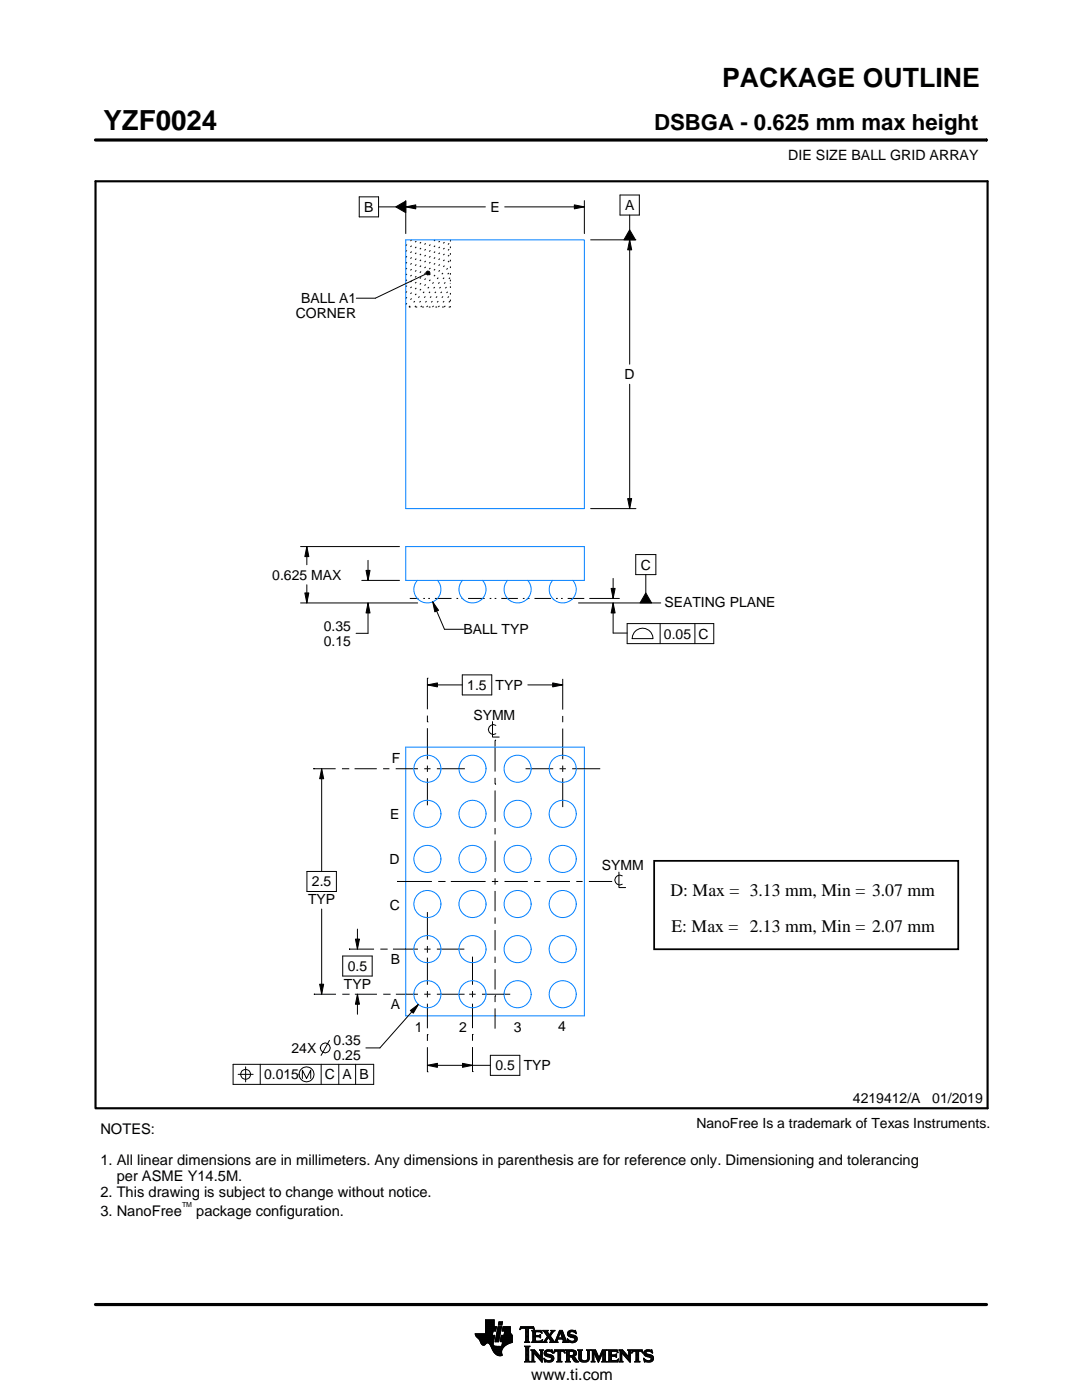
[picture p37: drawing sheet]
<svg xmlns="http://www.w3.org/2000/svg" width="216mm" height="279mm" viewBox="0 0 216 279" stroke-linecap="round" stroke-linejoin="round" font-family="sans-serif">
<defs><g id="words">
<text font-size="5.5" x="20.6" y="26">YZF0024</text>
<text font-size="5.3" x="144.1" y="17.4">PACKAGE OUTLINE</text>
<text font-size="4.4" x="130.5" y="26">DSBGA - 0.625 mm max height</text>
<g font-size="3.5">
<text x="133.8" y="178.9">D: Max = 3.13 mm, Min = 3.07 mm</text>
<text x="134" y="185.9">E: Max = 2.13 mm, Min = 2.07 mm</text>
</g>
<text font-size="3.2" x="106" y="275.3">www.ti.com</text>
<g font-size="2.9">
<text x="20" y="226.2">NOTES:</text>
<text x="20" y="232.5">1. All linear dimensions are in millimeters. Any dimensions in parenthesis are for reference only. Dimensioning and tolerancing</text>
<text x="20" y="238.8">2. This drawing is subject to change without notice.</text>
<text x="23.3" y="235.7">per ASME Y14.5M.</text>
<text x="20" y="242.7">3. NanoFree</text>
<text x="39.1" y="242.7">package configuration.</text>
</g>
<g font-size="2.8">
<text x="157.3" y="32">DIE SIZE BALL GRID ARRAY</text>
<text x="124.7" y="41.9">A</text>
<text x="72.7" y="42.3">B</text>
<text x="97.9" y="42.3">E</text>
<text x="59" y="63.5">CORNER</text>
<text x="60.1" y="60.5">BALL A1</text>
<text x="124.6" y="75.7">D</text>
<text x="127.9" y="113.7">C</text>
<text x="54.3" y="115.7">0.625 MAX</text>
<text x="64.6" y="125.9">0.35</text>
<text x="132.6" y="121.2">SEATING PLANE</text>
<text x="64.6" y="128.9">0.15</text>
<text x="92.5" y="126.6">BALL TYP</text>
<text x="132.5" y="127.5">0.05 C</text>
<text x="93.2" y="137.7">1.5 TYP</text>
<text x="94.5" y="143.6">SYMM</text>
<text x="78.2" y="152.2">F</text>
<text x="77.8" y="163.5">E</text>
<text x="77.7" y="172.5">D</text>
<text x="120.1" y="173.6">SYMM</text>
<text x="62.2" y="176.9">2.5</text>
<text x="61.5" y="180.4">TYP</text>
<text x="77.8" y="181.6">C</text>
<text x="68.6" y="197.3">TYP</text>
<text x="69.4" y="193.8">0.5</text>
<text x="78" y="192.5">B</text>
<text x="78" y="201.4">A</text>
<text x="66.6" y="208.6">0.35</text>
<text x="82.8" y="205.9">1</text>
<text x="91.6" y="205.9">2</text>
<text x="102.5" y="205.9">3</text>
<text x="111.4" y="205.8">4</text>
<text x="52.7" y="215.4">0.015</text>
<text x="58.2" y="210.1">24X</text>
<text x="64.8" y="215.4">C A B</text>
<text x="66.6" y="211.6">0.25</text>
<text x="98.8" y="213.6">0.5 TYP</text>
<text x="170.2" y="220.2">4219412/A</text>
<text x="186" y="220.2">01/2019</text>
<text x="139" y="225">NanoFree Is a trademark of Texas Instruments.</text>
</g>
<text font-size="1.4" x="36.3" y="240.9">TM</text>
<text font-size=".3" x="102" y="28">SCALE 6.000</text>
</g></defs>
<g fill="none" stroke="#000" stroke-width=".2">
<path d="M19.1 27.9h177.7M71.7 39.3h3.8v4h-3.8zM123.7 38.9h3.9v4h-3.9zM196.8 27.7v.5M75.5 41.3h3.5M79 41.3l2-1.2v2.3zM81 41.3l2-.4v.8zM81 40v6.6M81 41.3h15.9M85 54.7l-10.1 4.8h-3.8M85 54.3l.3-.2 .4 .1 .1 .3-.1 .3-.4 .1-.3-.2zM100.7 41.3h15.9"/>
<path d="M114.6 40.9l2 .4-2 .4zM116.6 40v6.6M117.9 47.9h9M125.6 47.9l.4 2h-.8zM125.6 42.9v3M125.6 47.9v24.8M125.6 45.9l1.2 2h-2.3zM125.6 76.7v24.8M125.2 99.5h.8l-.4 2zM60 109.1h19.7M60.8 118.3h.8l-.4 2zM61.2 109.1l.4 2h-.8z"/>
<path d="M61.2 109.1v3.6M61.2 116.7v3.6M72.2 115.8h7.5M73 113.8h.8l-.4 2zM73.4 111.8v4M117.7 119.4h5.9M117.9 101.5h9M121.9 117.4h.8l-.4 2zM122.3 115.4v4M126.9 110.7h4v4h-4zM128.9 114.7v3.6M128.9 118.3l1.1 2h-2.3z"/>
<path d="M60 120.3h23.3M73.4 120.3l.4 2h-.8zM73.4 120.3v6.1h-2.3M85.3 136.7l2-.4v.8zM85.3 135.3h.1M85.3 135.3v6.3M85.3 136.7h6.9M86.3 120.1l1.2 1.7-.7 .3zM86.3 120.1l2.4 5.5h3.8M92.2 134.7h5.9v4h-5.9zM105.3 136.7h7M110.3 136.3l2 .4-2 .4z"/>
<path d="M112.3 135.5v6.1M115.4 120.3h16.4M122.3 120.3l.4 2h-.8zM122.3 120.3v6h2.8M125.1 124.5h17.3v4h-17.3zM126.6 126.2a2.08 2.08 0 0 1 2.3-.7 2.08 2.08 0 0 1 1.4 2h-4.2l.1-.6zM131.7 124.5v4M138.7 124.5v4M62.5 153.4h.1M62.5 153.4h4.5M64.2 153.4l.4 2h-.8zM64.2 153.4v20.5"/>
<path d="M68.2 153.4h1.3M69.5 153.4h.1M70.8 153.4h4.4M76.4 153.4h1.3M79 153.4h4.4M84.7 153.4h1.2M85.3 144.1h.1M85.3 142.8v1.3M85.3 145.3v6.2M85.3 152.8v1.2M85.3 155.3v5.4M87.2 153.4h5.6"/>
<path d="M98.3 144v3.1h1.3M98.8 156.5h.1M98.8 147.7h.1M98.8 147.7v6.3M98.8 155.2v1.3M98.8 157.8v6.2M98.9 144.8a.98 .98 0 0 0-1.5 .8 .98 .98 0 0 0 1.5 .8M104.9 153.4h5.5M111.7 153.4h1.2M112.3 142.9v1.2M112.3 145.4v6.1M112.3 152.8v1.2"/>
<path d="M112.3 155.3v5.8M114.2 153.4h5.6M61.2 173.9h5.9v4h-5.9zM79.2 175.9h.1M79.2 175.9h7M87.4 175.9h1.3M88.7 175.9h.1M90 175.9h6.9M98.2 175.9h1.2M98.8 165.3v1.2M98.8 167.8v6.2M98.8 175.3v1.2"/>
<path d="M98.8 177.8v4M100.7 175.9h4.6M106.6 175.9h1.2M109.1 175.9h4.6M115 175.9h1.2M117.5 175.9h4.7M123.5 174v3.1h1.3M124.2 174.8a.98 .98 0 0 0-1.5 .8 .98 .98 0 0 0 1.5 .9M62.6 198.4h.1M62.6 198.4h4.4M63.8 196.4h.8l-.4 2zM64.2 181.4v17"/>
<path d="M68.3 198.4h1.3M68.4 190.8h5.9v4h-5.9zM69.6 198.4h.1M69.7 189.4h.1M69.7 189.4h4.9M70.8 198.4h4.4M70.9 187.4h.8l-.4 2zM71.3 198.4l.4 2h-.8zM71.3 185.4v4M71.3 198.4v4M75.9 189.4h1.3M76.5 198.4h1.2"/>
<path d="M77.2 189.4h.1M77.7 198.4h.1M78.4 189.4h5M79 198.4h4.4M84.7 198.4h1.2M84.7 189.4h1.2M85.3 182v5.5M85.3 188.8v1.3M85.3 191.1v5.4M85.3 197.8v1.2M87.2 198.4h5.5M87.2 189.4h5.5"/>
<path d="M93.6 198.4h1.3M94.3 190.9v5.6M94.3 197.8v1.2M96.2 198.4h5.6M98.8 198.7h.1M98.8 183.1v1.3M98.8 185.6v4.1M98.8 190.9v1.3M98.8 193.4v4.1M98.8 198.7v1.3M46.5 212.4h28.1v4h-28.1zM47.5 214.4h3"/>
<path d="M49 212.9v3M51.9 212.4v4M60.3 215.2v-1.6l.9 1.6 .8-1.6v1.6M64.1 212.4v4M65.7 207.6l-1.6 3M67.6 212.4v4M71 212.4v4M81.9 201.7l1.6-1.3-1 1.8zM83.5 200.4l-7.7 8.7h-2.8M85.3 212.6l2-.4v.8zM85.3 206.5h.1M85.3 213.9h.1"/>
<path d="M85.3 200.3v4.9M85.3 206.5v1.2M85.3 209v4.9M85.3 212.6h12.5M92.3 212.2l2 .4-2 .4zM94.3 206.4h.1M94.3 213.9h.1M94.3 200.3v4.9M94.3 206.4v1.3M94.3 209v4.9M97.8 210.6h5.9v4h-5.9zM98.8 201.2v4.1"/>
<path d="M94.8 266.2h3.5M94.8 266.3h3.5M94.9 266.4h3.3M94.9 266.5h3.8l-.2 1.2M94.9 266.5h3.8M95 266.6h3.7M95 266.7h3.7M95.1 266.8h3.6M95.2 266.9h3.4M95.3 267h3.3M95.4 267.1h3.2M95.5 267.2h3.1"/>
<path d="M95.6 267.3h3M95.7 267.4h2.8M95.7 267.5h2.8M95.8 267.6h2.7M95.8 267.7h2.7M95.9 267.8h2.6M95.9 267.9h2.5M95.9 268h2.5M96 268h1.1M96 268.1h1M96.1 268.2h.8M96.1 268.3h.7"/>
<path d="M96.2 268.4h.6M96.3 268.4h.4M96.9 266.1h1.4M96.9 266h1.4M96.9 265.9h1.4M96.9 265.8h1.5M96.9 265.7h1.5M96.9 264.7l2.2 .1-.2 .9h-.5l-.2 .8M96.9 265.6h2M96.9 265.5h2M96.9 265.4h2M96.9 265.3h2.1"/>
<path d="M96.9 265.2h2.1M96.9 265.1h2.1M96.9 265h2.1M96.9 264.9h2.1M96.9 264.8h2.2M96.9 264.6h1.7M96.9 264.5h1.7M96.9 264.4h1.7M96.9 264.3h1.7M96.9 264.2h1.7M96.9 264.1h1.7M96.9 264h1.7"/>
<path d="M96.9 263.9h1.7M96.9 263.8h1.7M96.9 263.7h1.7M96.9 263.6h1.7M96.9 263.5h1.7M96.9 263.4h1.7M97.5 268h.9M97.6 268.1h.8M97.7 268.2h.7M97.7 268.3h.7M97.8 268.4h.6M97.9 268.5h.6"/>
<path d="M97.9 268.6h.7M98 268.7h1.1M98 268.8h2.6M98 268.8h2.5M98.1 268.9h2.3M98.1 269h2.3M98.1 269.1h2.2M98.2 269.2h2.1M98.2 269.2h2M98.2 269.3h2M98.3 269.4h1.9M98.3 269.5h1.8"/>
<path d="M98.4 269.6h1.7M98.4 268v.4l.3 .2 2 .1M98.5 269.7h1.6M98.5 267.7l-.1 .3M98.5 269.8h1.6M98.6 269.9h1.5M98.6 264.8v-1.4h-1.7v2.8h-2.1l.1 .3 .7 .8 .7 1.1 .3 .1 .6-.5 .4 .1 1 1.8 .8 .6h.8l-.1-1 .8-1M98.6 270h1.5M98.7 270h1.4M98.8 270.1h1.3M98.8 267.7h.7M98.8 267.6h.7"/>
<path d="M98.8 267.5h.7M98.9 270.2h1.2M98.9 267.4h.7M98.9 267.3h.7M98.9 267.2h.7M98.9 267.1h.7M98.9 267h.7M98.9 270.3h1.3M99 266.9h.6M99 266.9h.7M99 266.8h.7M99 266.7h.7"/>
<path d="M99 266.6h.7M99 266.5h.7M99.1 270.4h1.1M99.1 266.4h.7M99.1 266.3h.7M99.1 266.2h.7M99.1 266.1h.7M99.1 266h.7M99.2 265.9h.7M99.2 265.8h.7M99.2 270.4h1M99.2 265.7h.7"/>
<path d="M99.2 265.6h.7M99.2 265.5h.7M99.3 265.4h.6M99.3 265.4h.7M99.3 265.3h.7M99.3 265.2h.7M99.3 265.1h.7M99.3 265h.7M99.4 270.5h.8M99.4 264.9h.7M99.4 264.8h.7M99.4 264.8h.7l-.6 3h-.7z"/>
<path d="M99.4 264.5l.2-.7h.7l-.2 .7h-.7M99.5 264.4h.6M99.5 264.3h.7M99.5 264.2h.7M99.5 264.1h.7M99.5 264h.7M99.5 263.9h.7M99.6 263.8h.7M99.8 270.6h.1M99.8 267.7h2.4M99.8 267.6h2.4M99.8 267.5h2.4"/>
<path d="M99.9 267.4h2.3M99.9 267.3h2.3M99.9 267.2h2.3M99.9 267.1h2.3M99.9 267h2.3M99.9 266.9h2.3M100 266.9h2.2M100 266.8h2.2M100 266.7h2.2M100 266.6h2.2M100 266.5h2.2M100.1 268.6h.7"/>
<path d="M100.2 268.5h.7M100.2 268.4h.8M100.2 268.4h.9M100.2 268.3h1M100.2 268.2h1.2M100.2 265.6h1.6M100.2 268.1h1.4M100.2 265.5h1.6M100.2 268h1.6M100.3 265.4h1.5M100.3 268h1.7M100.3 267.9h1.9"/>
<path d="M100.3 265.3h1.5M100.3 267.8h1.9M100.3 265.2h1.5M100.3 265.1h1.5M100.3 265h1.5M100.4 264.9h1.4M100.4 264.8h1.4M100.6 266.5l.1-.8h-.5l.2-.9h1.4l.1 1.1 .3 .6v1.4l-1.3 .6M100.6 266.4h1.5M100.6 266.3h1.4M100.6 266.2h1.4M100.6 266.1h1.3"/>
<path d="M100.7 266h1.2M100.7 265.9h1.2M100.7 265.8h1.1M100.7 265.7h1.1M102.2 266.5h-2.2l-.2 1.1 .5 .2-.2 .9M103.7 265.3h.1M103.8 265.2h.2M103.8 265h2.8M103.8 264.9h2.7M103.9 264.8h2.6M104.7 267.8h1M104.7 271.8h1.1"/>
<path d="M104.7 268.7h1M104.8 267.7h.7M104.8 271.7h.8M104.9 265.2h.6M104.9 268.9h.6M104.9 267.6h.6M104.9 267.5l-.2 .3M104.9 267.5h.6M104.9 267.4h.6M104.9 267.3h.6M104.9 267.2h.6M104.9 267.1h.6"/>
<path d="M104.9 267h.6M104.9 266.8h.6M104.9 266.7h.6M104.9 266.6h.6M104.9 266.5h.6M104.9 266.4h.6M104.9 266.3h.6M104.9 266.2h.6M104.9 266.1h.6M104.9 265.9h.6M104.9 265.8h.6M104.9 265.7h.6"/>
<path d="M104.9 265.6h.6M104.9 265.5h.6M104.9 265.4h.6M104.9 265.3h.6M104.9 271.5h.6M104.9 269h.6M104.9 271.4h.6M104.9 271.4v-2.4l-.2-.4h1.1l-.3 .4v2.4M104.9 271.4l-.2 .4h1.1l-.3-.4M104.9 271.3h.6M104.9 271.2h.6M104.9 271.1h.6"/>
<path d="M104.9 271h.6M104.9 270.9h.6M104.9 270.8h.6M104.9 270.6h.6M104.9 270.5h.6M104.9 270.4h.6M104.9 270.3h.6M104.9 270.2h.6M104.9 270.1h.6M104.9 270h.6M104.9 269.9h.6M104.9 269.8h.6"/>
<path d="M104.9 269.6h.6M104.9 269.5h.6M104.9 269.4h.6M104.9 269.3h.6M104.9 269.2h.6M104.9 269.1h.6M105.5 267.5l.2 .3M105.5 267.5v-2.3l.7-.1 .4 .3-.1-.6h-2.6l-.1 .6 .4-.3 .7 .1v2.3M105.7 267.8h-1M105.9 271.8h.8M105.9 269.4h.8M106.1 269.5h.7"/>
<path d="M106.1 267.8h2M106.1 271.7h.5M106.2 269.6h.7M106.2 271.5h.3M106.2 265.6h1.8M106.2 269.8h.8M106.2 271.4h.3M106.2 271.4l-.3 .4h.8l-.2-.4M106.2 271.3h.3M106.2 271.2h.3M106.2 271.1h.3M106.2 271h.3"/>
<path d="M106.2 270.9h.3M106.2 270.8h.3M106.2 270.6h.3M106.2 270.5h.3M106.2 270.4h.3M106.2 270.3h.3M106.2 270.2h.3M106.2 270.1h.3M106.2 270h1M106.2 269.9h.9M106.2 269.8v1.6M106.2 269.8l-.3-.4h.8l1.2 1.4"/>
<path d="M106.3 267.7h1.8M106.3 265.7h1.8M106.3 267.6h.6M106.3 265.8h.6M106.3 267.5l-.2 .3M106.3 267.5h.5M106.3 267.4h.5M106.3 267.3h.5M106.3 267.2h.5M106.3 267.1h.5M106.3 267h.5M106.3 266.8h.5"/>
<path d="M106.3 266.7h1.6M106.3 266.6h1.6M106.3 266.5h.5M106.3 266.4h.5M106.3 266.3h.5M106.3 266.2h.5M106.3 266.1h.5M106.3 265.9h.5M106.4 265.2h.2M106.5 270h.1M106.5 270v1.4M106.5 265.3h.1"/>
<path d="M106.6 270.1h.7M106.7 270.2h.7M106.8 270.3h.7M106.8 265.9l.2-.1h.6l.6 .2-.2-.5h-1.9l.2 .3v1.7M106.8 265.9v.6h.8l.3-.2v.7M106.9 270.4h.7M107 270.5h.7M107.1 270.6h.7M107.2 270.8h1M107.3 270.9h.9M107.4 271h.8M107.5 271.1h.7"/>
<path d="M107.6 271.2h.6M107.6 266.5h.3M107.7 271.3h.5M107.7 269.4h.7M107.7 266.8h.2M107.7 267.6h.5M107.8 266.4h.1M107.8 271.4h.4M107.8 267h.1M107.8 265.8h.3M107.8 269.5h.5M107.9 271.5h.3"/>
<path d="M107.9 269.6h.3M107.9 267l-.3-.2h-.8l.1 .8h.9l.5-.2M107.9 269.8h.3M107.9 270.6h.3M107.9 270.5h.3M107.9 270.4h.3M107.9 270.3h.3M107.9 270.2h.3M107.9 270.1h.3M107.9 270h.3M107.9 269.9h.3M107.9 269.8v1"/>
<path d="M107.9 269.8l-.2-.4h.7l-.2 .4M108 271.7h.2M108 265.9h.1M108 267.5h.2M108.1 271.8h.1M108.1 266.1h.1M108.2 267.4h.1M108.2 269.8v2.1l-1.7-1.9M108.2 267.8h.9M108.3 267.4l-.2 .5-2-.1M108.3 265.6h1M108.5 267.7h.5"/>
<path d="M108.5 271.1l.8 .4h.5l.2-.1-.1-.4-1-.4-.3-.3 .1-.7 .7-.2 .6 .1 .2-.1 .1 .6-.9-.3-.3 .1-.1 .3 1.3 .4 .2 .6M108.5 271.1h.1M108.5 265.7h.7M108.5 271.2h.2M108.6 271.3h.2M108.6 270.1h.4M108.6 270h.4M108.6 270.2h.6M108.6 267.6h.4M108.6 271.4h.4M108.6 269.9h.4M108.6 270.3h1"/>
<path d="M108.6 265.8h.7M108.6 271.5h.8M108.6 269.8h.5M108.7 271.7h1.5M108.7 270.4h1.3M108.7 267.5h.3M108.7 271.8h.1M108.7 265.9h.6M108.7 269.6h1.5M108.8 267.4h.3M108.8 270.5h1.5M108.8 266.1h.6"/>
<path d="M108.8 269.5h1.4M108.8 267.3h.4M108.9 266.2h.6M108.9 267.2h.4M108.9 266.3h.6M108.9 270.6h1.5M109 267.1h.3M109 266.4h1M109.1 271.8h.9M109.1 269.4h.7M109.1 267h.9M109.1 266.5h.8"/>
<path d="M109.1 267.8h-.9M109.2 266.8h.8M109.2 266.6h.6M109.2 266.7h.7M109.2 266.7l-.6 .9-.4 .2M109.3 270.8h1.1M109.5 267.1h.6M109.6 267.2h.6M109.7 271.5h.7M109.7 267.3h.6M109.7 267.8l.2-.2-.5-.7-.4 .8 .1 .1M109.7 267.8h1.6"/>
<path d="M109.7 266.3h.4M109.7 267.4h.6M109.8 270.9h.7M109.8 266.2h.3M109.8 266.6l.9 1.2 1-2.3h.5l.8 2.1 .3 .2M109.8 267.5h.6M109.9 266.1h.3M109.9 269.8h.4M109.9 267.6h.6M109.9 267.7h.7M109.9 271.4h.5M109.9 265.9h.4"/>
<path d="M110 271h.5M110 265.6h.7M110 265.9l-.4 .5-.4-.6 .2-.3h-1.1l.9 1.2M110 265.9l.1-.2-.2-.2h.8l-.9 1.1M110 271.3h.5M110 265.8h.4M110 271.1h.5M110 271.2h.5M110.1 269.4h.1M110.1 265.7h.4M110.1 269.9h.2M110.2 270h.1"/>
<path d="M110.5 270h.1M110.5 269.9h.2M110.5 271.1l-.2 .5-.8 .3-.6-.2-.2 .1-.2-.7M110.5 269.8h.3M110.6 269.6h2.1M110.6 269.5h2M110.6 269.4h2M110.7 267.7h.5M110.8 267.6h.4M110.9 267.5h.3M110.9 267.4h.3M111 267.3h.3"/>
<path d="M111 267.2h1.8M111 267.1h1.8M111.1 267h.3M111.1 271.8h1M111.1 266.8h.4M111.2 266.7h.3M111.2 267.5l.1-.2h1l.1 .2M111.2 267.5v.3h.1M111.2 266.6h.3M111.3 266.5h.3M111.3 271.7h.6M111.3 266.4h.3"/>
<path d="M111.3 271.5h.6M111.3 267.8h-1.6M111.3 269.8h.6M111.4 266.3h.3M111.4 271.4h.5M111.4 271.4l-.1-1.7h-.4l-.4 .4 .2-.7h1.9l.1 .7-.3-.4h-.5v1.7M111.4 270.5h.5M111.4 270.4h.5M111.4 270.3h.5M111.4 270.2h.5M111.4 270.1h.5M111.4 270h.5"/>
<path d="M111.4 269.9h.5M111.4 271.4l-.3 .4h1l-.2-.4M111.4 271.3h.5M111.4 271.2h.5M111.4 271.1h.5M111.4 271h.5M111.4 270.9h.5M111.4 270.8h.5M111.4 270.6h.5M111.4 266.2h.3M111.4 266.1h.4M111.5 265.9h.9"/>
<path d="M111.5 265.8h.8M111.6 265.7h.7M111.6 265.6h.6M111.8 265.9l.4 1.1h-.8zM111.9 266.1h.5M111.9 266.2h.5M111.9 266.3h.6M112 266.4h.5M112 266.5h.6M112.1 266.6h.5M112.1 266.7h.6M112.1 266.8h.6"/>
<path d="M112.2 267h.5M112.2 267.8h1.1M112.3 267.3h.6M112.3 267.4h.6M112.4 267.5h.6M112.4 267.5v.3h-.2M112.4 269.8h.3M112.4 267.6h.6M112.4 267.7h.7M112.6 269.9h.1M112.6 270h.2M112.8 271.8h1"/>
<path d="M112.8 269.4h1.6M113 269.5h1.7M113 271.7h.7M113 269.6h1.9M113 271.5h.6M113 269.8h.6M113 271.4h.6M113 271.4l-.2 .4h1l-.2-.4M113 271.3h.6M113 271.2h.6M113 271.1h.6M113 271h.6"/>
<path d="M113 270.9h.6M113 270.8h1.5M113 270.6h1.6M113 270.5h1.8M113 270.4h.6M113 270.3h.6M113 270.2h.6M113 270.1h.6M113 270h.6M113 269.9h.6M113 269.8v1.6M113 269.8l-.2-.4h1.4l.6 .2 .2 .3v.4l-.2 .3-.4 .1"/>
<path d="M113.2 267.3h.2M113.2 267.4h.3M113.2 266.2h.5M113.2 266.3h.6M113.2 266.1h.5M113.3 267.5h.3M113.3 267.8h-1.1M113.3 266.4h.9M113.3 265.9h.4M113.3 267.6h.6M113.3 266.5h1.3M113.3 267.7h1.6"/>
<path d="M113.3 265.8h.5M113.3 267.8h.2M113.4 266.6h1.5M113.4 265.7h1.5M113.4 265.7l.5-.2 .7 .1 .2-.1 .1 .7-.7-.4h-.4l-.1 .3 .1 .2 .9 .2 .4 .3 .1 .5-.3 .5-.6 .2-.7-.2-.2 .1-.2-.7 .9 .5 .5-.1 .1-.3-.2-.3-1.1-.4-.2-.4zM113.5 266.7h1.5M113.5 265.6h1.4M113.6 271.4v-.6h.4l.7 1h.8M113.6 269.9l.1-.2 .7 .2v.4l-.4 .2M113.6 269.9v.6M113.7 267.8h1.1M113.8 266.8h1.3"/>
<path d="M113.8 265.5h.6M114 268h.4M114.1 270.9h.6M114.2 271h.6M114.2 271.1h.7M114.3 271.2h.6M114.3 267h.8M114.3 269.8h.7M114.3 270.4h.6M114.4 271.3h.6M114.4 270.7l1.1 1.1M114.4 270.7h.1"/>
<path d="M114.4 271.4h.7M114.4 269.9h.6M114.4 270.3h.6M114.5 267.6h.5M114.5 270.2h.5M114.5 270h.5M114.5 265.8h.4M114.5 270.1h.5M114.5 271.5h.7M114.6 271.7h.7M114.6 267.1h.6M114.6 267.5h.5"/>
<path d="M114.7 267.2h.5M114.7 267.4h.5M114.7 265.9h.3M114.7 267.3h.5M114.7 271.8h.8M114.8 266.1h.2M114.9 266.2h.1M115.3 269.4h.9M115.4 269.5h.7M115.5 269.6h.5M115.5 269.8h.5M115.5 269.8v1.4l.4 .5 .6 .2 .7-.1 .3-.3 .1-.5"/>
<path d="M115.5 271h.5M115.5 270.9h.5M115.5 270.8h.5M115.5 270.6h.5M115.5 270.5h.5M115.5 270.4h.5M115.5 270.3h.5M115.5 270.2h.5M115.5 270.1h.5M115.5 270h.5M115.5 269.9h.5M115.5 269.8l-.2-.4h.9l-.2 .4"/>
<path d="M115.5 271.1h.5M115.5 271.2h.5M115.5 271.3h.6M115.6 271.4h.6M115.7 271.5h.8M115.8 271.7h1.5M116 271l.2 .4 .5 .2 .4-.2 .2-.4M116 269.8v1.2M116 271.8h1.1M116.8 271.5h.6M117 269.4h.8M117.1 271.4h.4"/>
<path d="M117.2 269.5h.5M117.2 271.3h.4M117.2 269.6h.4M117.2 271.2h.4M117.2 271.1h.4M117.3 269.8h.3M117.3 271h.3M117.3 270.9h.3M117.3 270.8h.3M117.3 270.6h.3M117.3 270.5h.3M117.3 270.4h.3"/>
<path d="M117.3 270.3h.3M117.3 270.2h.3M117.3 270.1h.3M117.3 270h.3M117.3 269.9h.3M117.6 269.8l.2-.4h-.8l.2 .3 .1 1.3M117.6 269.8v1.2M118 271.8h.7M118 269.4h.8M118.1 269.5h.8M118.1 271.7h.5M118.2 269.6h.7"/>
<path d="M118.2 271.5h.3M118.2 269.8h.8M118.2 271.4h.3M118.2 269.8l-.2-.4h.8l.7 1.6 .7-1.6h.9l-.3 .4M118.2 271.4l-.2 .4h.7l-.2-.4M118.2 271.3h.3M118.2 271.2h.3M118.2 271.1h.3M118.2 271h.3M118.2 270.9h.3M118.2 270.8h.3M118.2 270.6h.3"/>
<path d="M118.2 270.5h.3M118.2 270.4h.3M118.2 270.3h.3M118.2 270.2h.3M118.2 270.1h.3M118.2 270h.9M118.2 269.9h.8M118.2 269.8v1.6M118.6 270.1h.5M118.6 270.2h.6M118.7 270.3h.5M118.7 270.4h.6"/>
<path d="M118.8 270.5h.5M118.8 270.6h.6M118.9 270.8h.5M118.9 270.9h.6M119 271h.8M119 271.1h.8M119.1 271.2h.6M119.1 271.3h.6M119.2 271.4h.4M119.2 271.5h.4M119.3 271.7h.2M119.3 271.8h.2"/>
<path d="M119.6 270.9h.3M119.6 270.8h.3M119.7 270.6h.3M119.7 270.5h.3M119.8 270.4h.3M119.8 270.3h.3M119.9 270.2h.3M119.9 270.1h.3M120 270h.8M120 269.9h.8M120 269.8h.8M120.1 271.8h1"/>
<path d="M120.1 269.6h.7M120.1 269.5h.8M120.2 269.4h.9M120.2 271.7h.7M120.3 271.5h.5M120.3 271.4h.5M120.3 271.4l-.2 .4h1l-.3-.4M120.3 271.4v-1.5l-.9 2-.9-2v1.5M120.3 271.3h.5M120.3 271.2h.5M120.3 271.1h.5M120.3 271h.5"/>
<path d="M120.3 270.9h.5M120.3 270.8h.5M120.3 270.6h.5M120.3 270.5h.5M120.3 270.4h.5M120.3 270.3h.5M120.3 270.2h.5M120.3 270.1h.5M120.8 269.8v1.6M121.2 271.8h2M121.2 269.4h1.9M121.4 269.5h1.8"/>
<path d="M121.4 271.7h1.9M121.5 269.6h1.7M121.5 271.5h1.8M121.5 269.8h.5M121.5 271.4h.5M121.5 269.8l-.3-.4h1.9l.2 .6M121.5 269.9h.5M121.5 269.8v1.6M121.5 271.3h.5M121.5 271.2h.5M121.5 271.1h.5M121.5 271h.5"/>
<path d="M121.5 270.9h.5M121.5 270.8h.5M121.5 270.6h1.5M121.5 270.5h1.5M121.5 270.4h1.5M121.5 270.3h.5M121.5 270.2h.5M121.5 270.1h.5M121.5 270h.5M122.6 270.4l.4-.2v.7l-.2-.2h-.8v.7l.2 .1M122.9 270.8h.1M122.9 270.3h.1"/>
<path d="M123 269.8h.3M123.1 271.4h.3M123.2 269.9h.1M123.3 270h.1M123.3 270l-.4-.3h-.8l-.1 .7M123.3 271.3h.1M123.4 271.2h.1M123.4 271.2l-.2 .6h-2l.3-.4M123.4 271.2l-.3 .3h-.4M123.5 271.8h.8M123.5 269.4h.7M123.6 269.5h.7"/>
<path d="M123.7 271.7h.5M123.7 269.6h.7M123.7 271.5h.4M123.7 269.8h.8M123.7 271.4h.4M123.7 271.4l-.2 .4h.8l-.2-.4M123.7 271.3h.4M123.7 271.2h.4M123.7 271.1h.4M123.7 271h.4M123.7 270.9h.4M123.7 270.8h.4"/>
<path d="M123.7 270.6h.4M123.7 270.5h.4M123.7 270.4h.4M123.7 270.3h.4M123.7 270.2h.4M123.7 270.1h.4M123.7 270h1M123.7 269.9h.9M123.7 269.8v1.6M123.7 269.8l-.2-.4h.7l1.2 1.4 .1-1M124.1 270v1.4M124.1 270h.1"/>
<path d="M124.2 270.1h.6M124.2 270.2h.7M124.3 270.3h.7M124.4 270.4h.7M124.5 270.5h.7M124.6 270.6h.7M124.7 270.8h1.1M124.8 270.9h1M124.9 271h.9M125 271.1h.8M125.1 271.2h.7M125.2 271.3h.6"/>
<path d="M125.2 269.4h.8M125.3 271.4h.5M125.4 269.5h.5M125.4 271.5h.4M125.4 269.6h.4M125.5 269.8h.3M125.5 269.8l-.3-.4h.8l-.2 .4M125.5 270.4h.3M125.5 270.3h.3M125.5 270.2h.3M125.5 270.1h.3M125.5 270h.3"/>
<path d="M125.5 269.9h.3M125.5 270.6h.3M125.5 270.5h.3M125.5 271.7h.3M125.6 271.8h.2M125.8 269.8v2.1l-1.7-1.9M126 270h.1M126.1 269.9h.1M126.1 269.8h.3M126.1 269.6h2.1M126.2 269.5h2M126.2 269.4h2"/>
<path d="M126.6 271.8h1.1M126.9 271.7h.6M126.9 271.5h.5M126.9 269.8h.5M126.9 271.4h.5M126.9 271.4v-1.7h-.5l-.3 .4 .1-.7h1.9l.2 .7-.4-.4h-.5v1.7M126.9 270.5h.5M126.9 270.4h.5M126.9 270.3h.5M126.9 270.2h.5M126.9 270.1h.5M126.9 270h.5"/>
<path d="M126.9 269.9h.5M126.9 271.4l-.3 .4h1.1l-.3-.4M126.9 271.3h.5M126.9 271.2h.5M126.9 271.1h.5M126.9 271h.5M126.9 270.9h.5M126.9 270.8h.5M126.9 270.6h.5M128 269.8h.3M128.1 269.9h.2M128.2 270h.1"/>
<path d="M128.4 271.1h.1M128.4 271.2h.2M128.5 271.3h.2M128.5 270.1h.4M128.5 270h.4M128.5 270.2h.6M128.5 271.4h.4M128.5 269.9h.4M128.5 270.3h1M128.5 271.5h.8M128.5 269.8h.5M128.6 271.7h1.5"/>
<path d="M128.6 270.4h1.3M128.6 271.8h.1M128.6 269.6h1.5M128.7 270.5h1.5M128.7 269.5h1.4M128.8 270.6h1.5M128.9 271.8h1M129 269.4h.7M129.1 270.8l-.6-.4 .1-.7 .5-.3 .8 .1 .2-.1 .1 .7-.8-.4-.4 .1-.1 .2 1.3 .5 .2 .6M129.1 270.8l.7 .2v.4l-.6 .1-.8-.4M129.2 270.8h1.1M129.6 271.5h.7"/>
<path d="M129.6 270.9h.8M129.8 269.8h.4M129.8 271.4h.5M129.9 271h.5M129.9 271.3h.5M129.9 271.1h.5M129.9 271.2h.5M129.9 269.4h.2M130 269.9h.2M130.1 270h.1M130.4 271.1l-.3 .5-.7 .3-.6-.2-.2 .1-.2-.7"/>
<circle cx="49" cy="214.4" r=".99"/>
<circle cx="61.2" cy="214.4" r="1.49"/>
<circle cx="64.9" cy="209.1" r=".98"/>
</g>
<g fill="#000">
<path d="M79 41.3l2-1.2v2.3zM81 41.3l2-.4v.8zM85 54.3l.3-.2 .4 .1 .1 .3-.1 .3-.4 .1-.3-.2zM114.6 40.9l2 .4-2 .4zM125.6 47.9l.4 2h-.8zM125.6 45.9l1.2 2h-2.3zM61.2 109.1l.4 2h-.8zM73 113.8h.8l-.4 2zM121.9 117.4h.8l-.4 2zM125.2 99.5h.8l-.4 2zM60.8 118.3h.8l-.4 2zM73.4 120.3l.4 2h-.8z"/>
<path d="M85.3 136.7l2-.4v.8zM86.3 120.1l1.2 1.7-.7 .3zM110.3 136.3l2 .4-2 .4zM122.3 120.3l.4 2h-.8zM128.9 118.3l1.1 2h-2.3zM64.2 153.4l.4 2h-.8zM63.8 196.4h.8l-.4 2zM70.9 187.4h.8l-.4 2zM71.3 198.4l.4 2h-.8zM81.9 201.7l1.6-1.3-1 1.8zM85.3 212.6l2-.4v.8zM92.3 212.2l2 .4-2 .4z"/>
</g>
<path d="M19.1 36.2h178v185h-178z" fill="none" stroke="#000" stroke-width=".43"/>
<path d="M19 27.9h177.8M19 260.3h177.8" fill="none" stroke="#000" stroke-width=".63"/>
<g fill="none" stroke="#000" stroke-width=".2" stroke-dasharray=".3 1" stroke-linecap="butt">
<path d="M81 49l1.1-1.1M81 50.2l2.3-2.3M81 51.4l3.5-3.5M81 52.5l4.6-4.6M81 53.7l5.8-5.8M81 54.9l7-7M81 56.1l8.2-8.2M81 57.2l8.9-8.9M81 58.4l8.9-8.9M81 59.6l8.9-8.9M89.9 47.9v13.4M81 60.7l8.9-8.9"/>
<path d="M81.6 61.3l8.3-8.3M82.8 61.3l7.1-7.1M83.9 61.3l6-6M85.1 61.3l4.8-4.8M86.3 61.3l3.6-3.6M87.5 61.3l2.4-2.4M88.6 61.3l1.3-1.3M89.8 61.3l.1-.1M89.9 61.3h-8.9"/>
</g>
<g fill="none" stroke="#0080ff" stroke-width=".2">
<path d="M81 47.9h35.6v53.6h-35.6zM81 109.1h35.6v6.7h-35.6zM83.3 115.8a2.7 2.7 0 0 0 .1 3.8 2.7 2.7 0 0 0 3.8 0 2.7 2.7 0 0 0 .1-3.8M92.3 115.8a2.7 2.7 0 0 0 .1 3.8 2.7 2.7 0 0 0 3.8 0 2.7 2.7 0 0 0 .1-3.8M101.3 115.8a2.7 2.7 0 0 0 .1 3.8 2.7 2.7 0 0 0 3.8 0 2.7 2.7 0 0 0 .1-3.8M110.3 115.8a2.7 2.7 0 0 0 .1 3.8 2.7 2.7 0 0 0 3.8 0 2.7 2.7 0 0 0 .1-3.8M81 149.1h35.6v53.6h-35.6z"/>
<circle cx="85.3" cy="153.4" r="2.7"/>
<circle cx="94.3" cy="153.4" r="2.7"/>
<circle cx="103.3" cy="153.4" r="2.7"/>
<circle cx="112.3" cy="153.4" r="2.7"/>
<circle cx="85.3" cy="171.4" r="2.7"/>
<circle cx="85.3" cy="162.4" r="2.7"/>
<circle cx="94.3" cy="162.4" r="2.7"/>
<circle cx="94.3" cy="171.4" r="2.7"/>
<circle cx="103.3" cy="162.4" r="2.7"/>
<circle cx="103.3" cy="171.4" r="2.7"/>
<circle cx="112.3" cy="162.4" r="2.7"/>
<circle cx="112.3" cy="171.4" r="2.7"/>
<circle cx="85.3" cy="189.4" r="2.7"/>
<circle cx="85.3" cy="198.4" r="2.7"/>
<circle cx="85.3" cy="180.4" r="2.7"/>
<circle cx="94.3" cy="189.4" r="2.7"/>
<circle cx="94.3" cy="198.4" r="2.7"/>
<circle cx="94.3" cy="180.4" r="2.7"/>
<circle cx="103.3" cy="189.4" r="2.7"/>
<circle cx="103.3" cy="180.4" r="2.7"/>
<circle cx="103.3" cy="198.4" r="2.7"/>
<circle cx="112.3" cy="180.4" r="2.7"/>
<circle cx="112.3" cy="189.4" r="2.7"/>
<circle cx="112.3" cy="198.4" r="2.7"/>
</g>
<path d="M116.6 119.4h-34.8" fill="none" stroke="#000" stroke-width=".2" stroke-dasharray="3.3 1 .3 .7 .3 1" stroke-linecap="butt"/>
<path d="M130.5 171.8h60.7v17.6h-60.7z" fill="none" stroke="#000" stroke-width=".35"/>
<use href="#words"/>
</svg>
